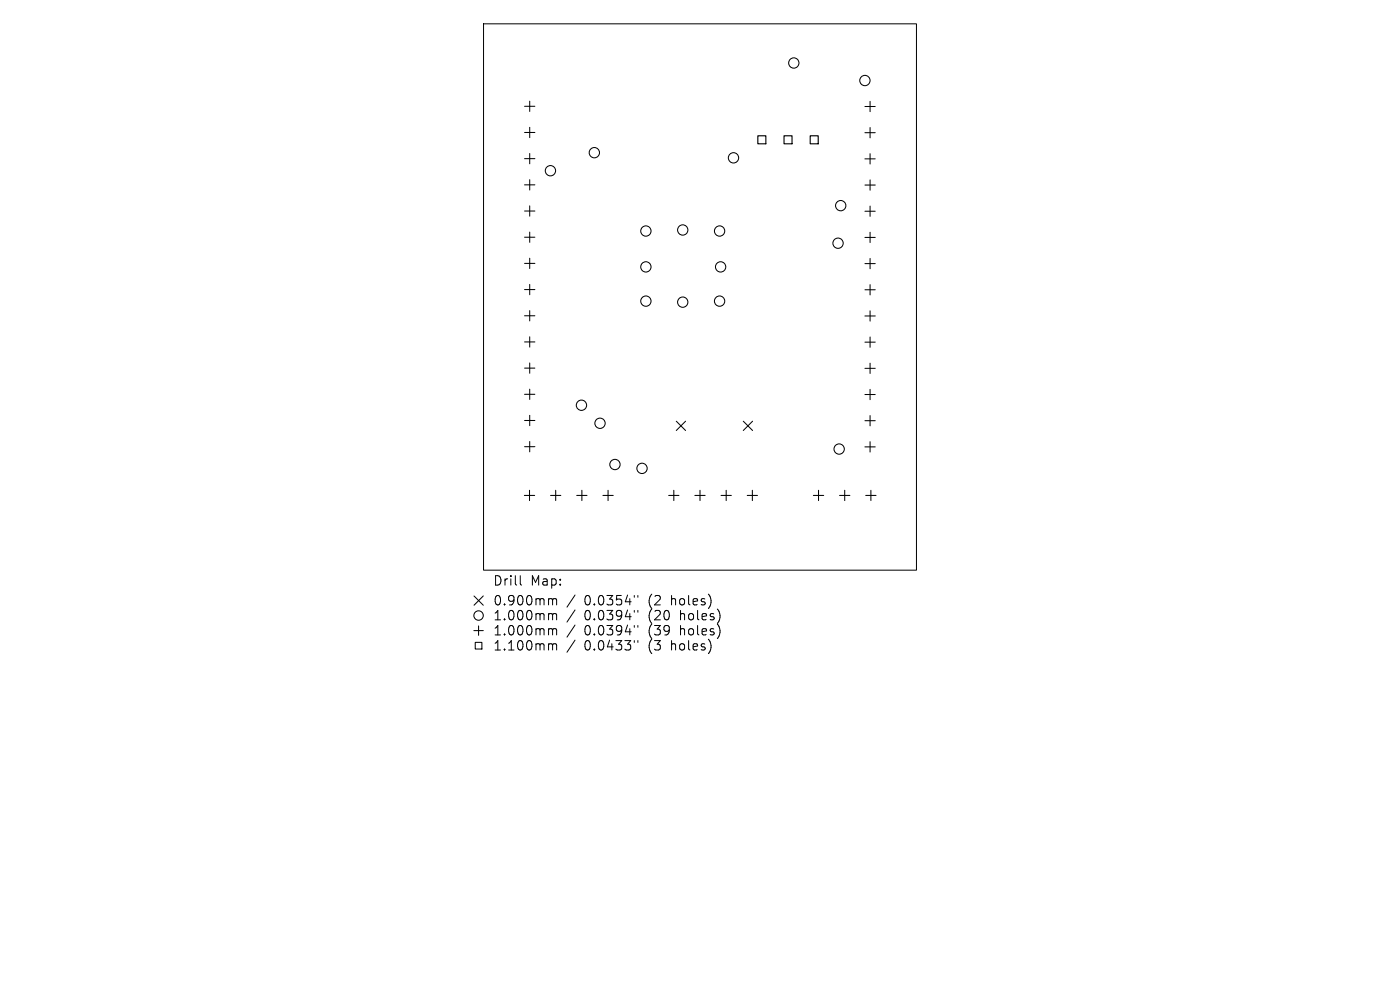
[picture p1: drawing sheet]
<svg xmlns="http://www.w3.org/2000/svg" width="297mm" height="210mm" viewBox="0 0 297 210" stroke-linecap="round" stroke-linejoin="round" font-family="sans-serif">
<defs><g id="words">
<g font-size="2.8">
<text x="104.5" y="124.5">Drill</text>
<text x="112.5" y="124.5">Map:</text>
<text x="104.5" y="128.7">0.900mm</text>
<text x="104.5" y="131.9">1.000mm</text>
<text x="124" y="128.7">0.0354&quot;</text>
<text x="124" y="131.9">0.0394&quot;</text>
<text x="137.7" y="128.7">(2</text>
<text x="137.7" y="131.9">(20</text>
<text x="142.7" y="128.7">holes)</text>
<text x="144.6" y="131.9">holes)</text>
<text x="104.5" y="135.1">1.000mm</text>
<text x="124" y="135.1">0.0394&quot;</text>
<text x="137.7" y="135.1">(39</text>
<text x="144.6" y="135.1">holes)</text>
<text x="104.5" y="138.3">1.100mm</text>
<text x="124" y="138.3">0.0433&quot;</text>
<text x="137.7" y="138.3">(3</text>
<text x="142.7" y="138.3">holes)</text>
</g>
</g></defs>
<g fill="none" stroke="#000" stroke-width=".21">
<path d="M102.6 5.1h91.8v115.8h-91.8zM110.4 122.1v1.7l.3 .3M116.7 127h.2l.3 .3M116.7 130.2h.2l.3 .2M116.7 133.4h.2l.3 .2M116.7 136.6h.2l.3 .2M117.2 127.3l.3-.3 .5 .1 .1 1.2M117.2 127.3v1M117.2 130.4v1.1M117.2 133.6v1.1M117.2 136.8v1.1M117.2 130.4l.3-.2h.5l.1 1.3"/>
<path d="M117.2 133.6l.3-.2h.5l.1 1.3M117.2 136.8l.3-.2h.5l.1 1.3M122 126.2l-1.7 2.6M122 129.4l-1.7 2.6M122 132.6l-1.7 2.6M122 135.8l-1.7 2.6M134.6 126.3v.4M134.6 129.5v.4M134.6 132.7v.4M134.6 135.9v.4M135.3 126.3v.4M135.3 129.5v.4"/>
<path d="M135.3 132.7v.4M135.3 135.9v.4"/>
</g>
<g fill="none" stroke="#000" stroke-width=".22">
<path d="M111.3 22.5h2.2M111.3 28.1h2.2M111.3 33.7h2.2M111.3 39.2h2.2M112.4 21.5v2.1M112.4 27v2.2M112.4 32.6v2.2M112.4 38.1v2.2M183.5 33.7h2.2M183.5 22.6h2.2M183.5 28.1h2.2M183.5 39.3h2.2"/>
<path d="M184.6 21.5v2.2M184.6 27.1v2.1M184.6 32.6v2.2M184.6 38.2v2.1M111.3 44.8h2.2M111.3 50.3h2.2M111.3 55.9h2.2M112.4 43.7v2.2M112.4 49.2v2.2M112.4 54.8v2.2M183.5 44.8h2.2M183.5 50.4h2.2"/>
<path d="M183.5 55.9h2.2M184.6 43.7v2.2M184.6 49.3v2.2M184.6 54.8v2.2M111.3 61.4h2.2M111.3 67h2.2M111.3 72.5h2.2M111.3 78.1h2.2M112.4 60.3v2.2M112.4 65.9v2.2M112.4 71.4v2.2M112.4 77v2.2"/>
<path d="M183.5 72.6h2.2M183.5 61.5h2.2M183.5 67h2.2M183.5 78.1h2.2M184.6 60.4v2.2M184.6 65.9v2.2M184.6 71.5v2.2M184.6 77v2.2M111.3 83.6h2.2M111.3 89.2h2.2M111.3 94.8h2.2M112.4 82.6v2.1"/>
<path d="M112.4 88.1v2.2M112.4 93.7v2.1M143.5 89.4l1.9 1.9M145.4 89.4l-1.9 1.9M157.7 89.4l2 1.9M159.7 89.4l-2 1.9M183.5 94.8h2.2M183.5 83.7h2.2M183.5 89.2h2.2M184.6 82.6v2.2M184.6 88.1v2.2M184.6 93.7v2.2"/>
<path d="M111.2 105.1h2.2M112.3 104v2.2M116.8 105.1h2.2M117.9 104v2.2M122.3 105.1h2.2M123.4 104v2.2M127.9 105.1h2.2M129 104v2.2M141.9 105.1h2.1M142.9 104v2.2M147.4 105.1h2.2M148.5 104v2.2"/>
<path d="M153 105.1h2.1M154.1 104v2.2M158.5 105.1h2.2M159.6 104v2.2M172.6 105.1h2.1M173.6 104v2.2M178.1 105.1h2.2M179.2 104v2.2M183.7 105.1h2.1M184.8 104v2.2M100.5 133.8h2M100.6 126.4l1.9 2"/>
<path d="M100.8 136.3h1.4v1.4h-1.4zM101.5 132.8v2M102.5 126.4l-1.9 2"/>
<circle cx="168.4" cy="13.4" r="1.09"/>
<circle cx="183.5" cy="17.1" r="1.09"/>
<circle cx="116.8" cy="36.2" r="1.09"/>
<circle cx="126.1" cy="32.4" r="1.09"/>
<circle cx="155.6" cy="33.5" r="1.09"/>
<circle cx="137" cy="49" r="1.09"/>
<circle cx="137" cy="56.6" r="1.09"/>
<circle cx="144.8" cy="48.8" r="1.09"/>
<circle cx="152.7" cy="49" r="1.09"/>
<circle cx="152.9" cy="56.6" r="1.09"/>
<circle cx="177.8" cy="51.6" r="1.09"/>
<circle cx="178.4" cy="43.6" r="1.09"/>
<circle cx="137" cy="63.9" r="1.09"/>
<circle cx="144.8" cy="64.1" r="1.09"/>
<circle cx="152.7" cy="63.9" r="1.09"/>
<circle cx="123.4" cy="86" r="1.09"/>
<circle cx="127.3" cy="89.8" r="1.09"/>
<circle cx="130.5" cy="98.5" r="1.09"/>
<circle cx="136.2" cy="99.4" r="1.09"/>
<circle cx="178" cy="95.3" r="1.09"/>
<circle cx="101.5" cy="130.6" r="1"/>
</g>
<path d="M160.8 28.8h1.7v1.7h-1.7zM166.3 28.8h1.7v1.7h-1.7zM171.9 28.8h1.7v1.7h-1.7z" fill="none" stroke="#000" stroke-width=".24"/>
<use href="#words"/>
</svg>
